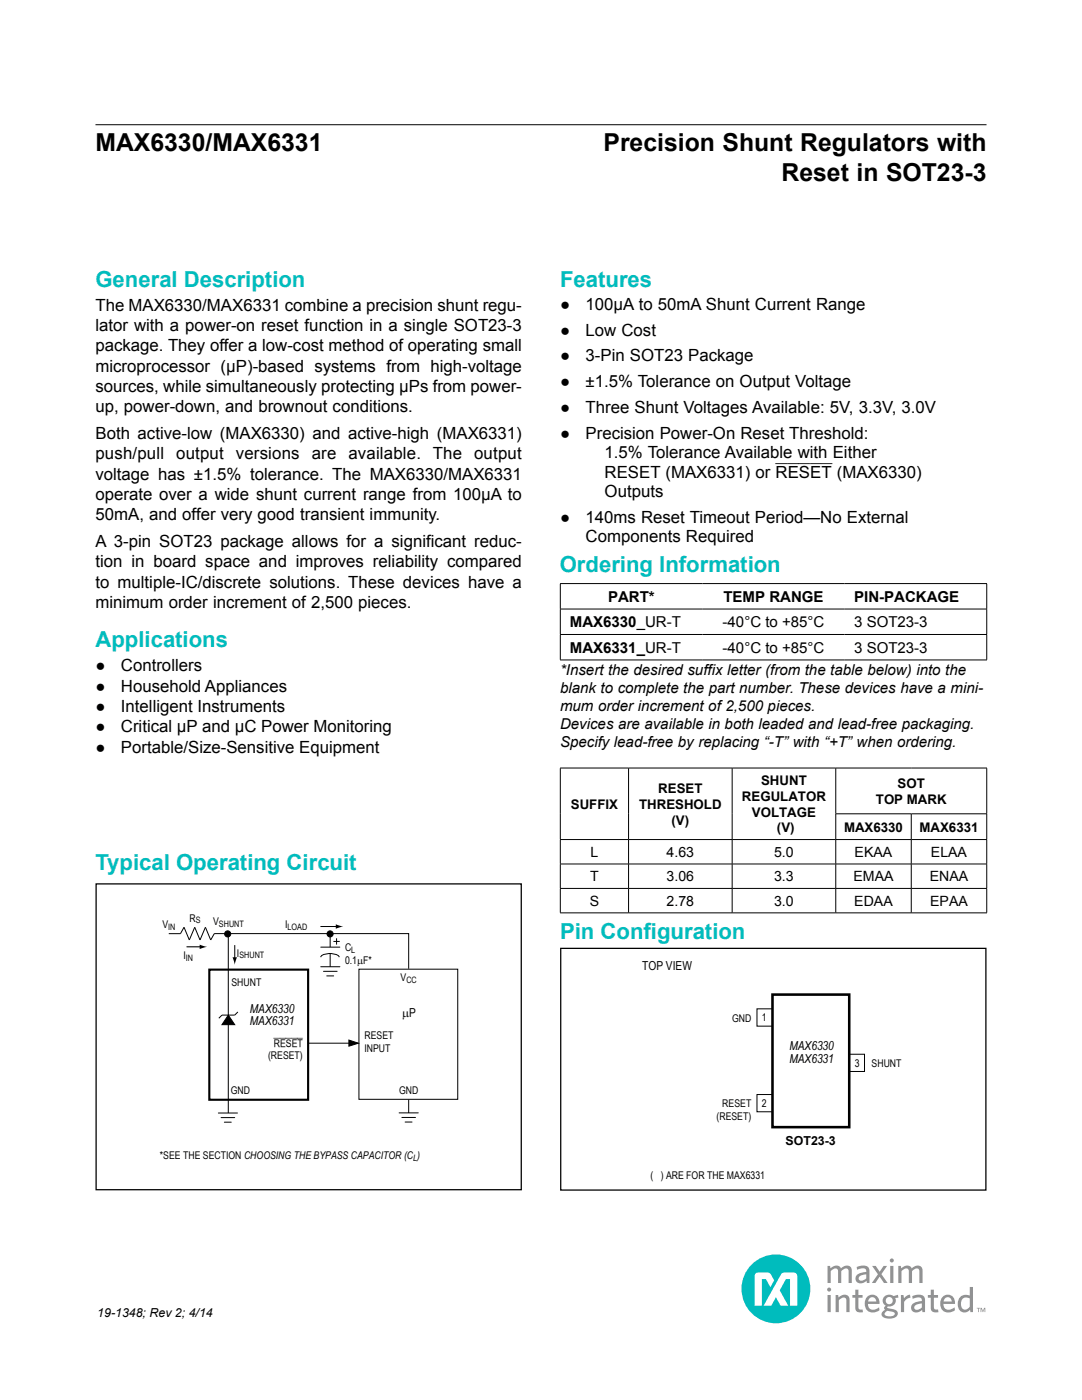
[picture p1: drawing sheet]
<svg xmlns="http://www.w3.org/2000/svg" width="216mm" height="279mm" viewBox="0 0 216 279" stroke-linecap="round" stroke-linejoin="round" font-family="sans-serif">
<defs><g id="words">
<g font-size="4.9">
<text x="19" y="30.2">MAX6330/MAX6331</text>
<text x="120.4" y="30.2">Precision Shunt Regulators with</text>
<text x="156" y="36.1">Reset in SOT23-3</text>
</g>
<g font-size="4.4" fill="#00bcbd">
<text x="19" y="57.2">General Description</text>
<text x="111.8" y="57.2">Features</text>
<text x="111.7" y="114.2">Ordering Information</text>
<text x="19" y="129.2">Applications</text>
<text x="19" y="173.7">Typical Operating Circuit</text>
<text x="111.8" y="187.5">Pin Conf</text>
<text x="128.4" y="187.5">iguration</text>
</g>
<g font-size="3.4">
<text x="19" y="62">The MAX6330/MAX6331 combine a precision shunt regu-</text>
<text x="111.8" y="61.8">●</text>
<text x="116.8" y="61.8">100µA to 50mA Shunt Current Range</text>
<text x="19" y="66.1">lator with a power-on reset function in a single SOT23-3</text>
<text x="19" y="70.1">package. They offer a low-cost method of operating small</text>
<text x="111.8" y="67">●</text>
<text x="116.8" y="67">Low Cost</text>
<text x="19" y="74.2">microprocessor (µP)-based systems from high-voltage</text>
<text x="111.8" y="72.1">●</text>
<text x="111.8" y="77.3">●</text>
<text x="116.8" y="72.1">3-Pin SOT23 Package</text>
<text x="116.8" y="77.3">±1.5% Tolerance on Output Voltage</text>
<text x="19" y="78.2">sources, while simultaneously protecting µPs from power-</text>
<text x="19" y="82.3">up, power-down, and brownout conditions.</text>
<text x="111.8" y="82.4">●</text>
<text x="116.8" y="82.4">Three Shunt Voltages Available: 5V, 3.3V, 3.0V</text>
<text x="19" y="87.6">Both active-low (MAX6330) and active-high (MAX6331)</text>
<text x="111.8" y="87.6">●</text>
<text x="116.8" y="87.6">Precision Power-On Reset Threshold:</text>
<text x="19" y="91.7">push/pull</text>
<text x="19" y="95.7">voltage has ±1.5% tolerance. The MAX6330/MAX6331</text>
<text x="35.2" y="91.7">output</text>
<text x="47.1" y="91.7">versions</text>
<text x="62.2" y="91.7">are</text>
<text x="69.5" y="91.7">available. The</text>
<text x="94.6" y="91.7">output</text>
<text x="120.7" y="91.5">1.5% Tolerance Available with Either</text>
<text x="120.7" y="95.3">RESET (MAX6331) or RESET (MAX6330)</text>
<text x="19" y="99.8">operate over a wide shunt current range from 100µA to</text>
<text x="120.7" y="99.2">Outputs</text>
<text x="19" y="103.8">50mA, and offer very good transient immunity.</text>
<text x="111.8" y="104.4">●</text>
<text x="116.8" y="104.4">140ms Reset Timeout Period—No External</text>
<text x="19" y="109.2">A 3-pin SOT23 package allows for a significant reduc-</text>
<text x="19" y="113.2">tion in board space and improves reliability compared</text>
<text x="116.8" y="108.3">Components Required</text>
<text x="19" y="117.3">to multiple-IC/discrete solutions. These devices have a</text>
<text x="19" y="121.3">minimum order increment of 2,500 pieces.</text>
<text x="19" y="134">●</text>
<text x="24.1" y="134">Controllers</text>
<text x="19" y="138">●</text>
<text x="19" y="142.1">●</text>
<text x="24.1" y="138">Household Appliances</text>
<text x="24.1" y="142.1">Intelligent Instruments</text>
<text x="19" y="146.2">●</text>
<text x="24.1" y="146.2">Critical µP and µC Power Monitoring</text>
<text x="19" y="150.2">●</text>
<text x="24.1" y="150.2">Portable/Size-Sensitive Equipment</text>
</g>
<g font-size="3">
<text x="113.7" y="125.2">MAX6330_UR-T</text>
<text x="121.3" y="120.1">PART*</text>
<text x="144.2" y="125.2">-40°C to +85°C</text>
<text x="144.4" y="120.1">TEMP RANGE</text>
<text x="170.4" y="120.1">PIN-PACKAGE</text>
<text x="170.4" y="125.2">3 SOT23-3</text>
<text x="113.7" y="130.3">MAX6331_UR-T</text>
<text x="144.2" y="130.3">-40°C to +85°C</text>
<text x="170.4" y="130.3">3 SOT23-3</text>
<text x="111.8" y="134.6">*Insert the desired suffix letter (from the table below) into the</text>
<text x="111.8" y="138.2">blank to complete the part number. These devices have a mini-</text>
<text x="111.8" y="141.8">mum order increment of 2,500 pieces.</text>
<text x="111.8" y="145.4">Devices are available in both leaded and lead-free packaging.</text>
<text x="111.8" y="149">Specify lead-free by replacing “-T” with “+T” when ordering.</text>
</g>
<g font-size="2.8">
<text x="117.8" y="171">L</text>
<text x="133" y="171">4.63</text>
<text x="154.5" y="171">5.0</text>
<text x="170.5" y="171">EKAA</text>
<text x="185.8" y="171">ELAA</text>
<text x="117.8" y="175.9">T</text>
<text x="133" y="175.9">3.06</text>
<text x="154.5" y="175.9">3.3</text>
<text x="170.3" y="175.9">EMAA</text>
<text x="185.5" y="175.9">ENAA</text>
<text x="117.7" y="180.8">S</text>
<text x="133" y="180.8">2.78</text>
<text x="154.5" y="180.8">3.0</text>
<text x="170.5" y="180.8">EDAA</text>
<text x="185.6" y="180.8">EPAA</text>
</g>
<g font-size="2.6">
<text x="113.9" y="161.4">SUFFIX</text>
<text x="127.5" y="161.4">THRESHOLD</text>
<text x="131.3" y="158.2">RESET</text>
<text x="148.1" y="159.8">REGULATOR</text>
<text x="151.9" y="156.6">SHUNT</text>
<text x="174.8" y="160.4">TOP MARK</text>
<text x="179.1" y="157.2">SOT</text>
<text x="134" y="164.6">(V)</text>
<text x="150" y="163">VOLTAGE</text>
<text x="155" y="166.1">(V)</text>
<text x="168.4" y="165.9">MAX6330</text>
<text x="183.5" y="165.9">MAX6331</text>
</g>
<g font-size="2.5">
<text x="128.2" y="193.7">TOP VIEW</text>
<text x="49.9" y="202.1">MAX6330</text>
<text x="80.2" y="203">µP</text>
<text x="49.9" y="204.6">MAX6331</text>
<text x="157.5" y="209.6">MAX6330</text>
<text x="157.5" y="212.1">MAX6331</text>
<text x="156.8" y="228.6">SOT23-3</text>
<text x="19.4" y="262.9">19-1348; Rev 2; 4/14</text>
</g>
<g font-size="2.1">
<text x="32.4" y="185.3">V</text>
<text x="37.8" y="183.9">R</text>
<text x="42.5" y="184.6">V</text>
<text x="56.9" y="185.3">I</text>
<text x="36.6" y="191.3">I</text>
<text x="47.3" y="190.9">I</text>
<text x="68.8" y="189.8">C</text>
<text x="46.2" y="196.7">SHUNT</text>
<text x="68.8" y="192.3">0.1µF*</text>
<text x="79.9" y="195.8">V</text>
<text x="146.1" y="203.9">GND</text>
<text x="152" y="203.8">1</text>
<text x="54.6" y="208.9">RESET</text>
<text x="72.7" y="207.4">RESET</text>
<text x="72.7" y="209.9">INPUT</text>
<text x="53.5" y="211.4">(RESET)</text>
<text x="170.6" y="213">3</text>
<text x="173.9" y="212.9">SHUNT</text>
<text x="46.1" y="218.3">GND</text>
<text x="79.6" y="218.2">GND</text>
<text x="144.1" y="221">RESET</text>
<text x="152" y="220.9">2</text>
<text x="143" y="223.5">(RESET)</text>
<text x="31.9" y="231.4">*SEE THE SECTION CHOOSING THE BYPASS CAPACITOR (C )</text>
<text x="129.8" y="235.2">( ) ARE FOR THE MAX6331</text>
</g>
<g font-size="1.8">
<text x="33.6" y="185.6">IN</text>
<text x="39" y="184.3">S</text>
<text x="43.7" y="185">SHUNT</text>
<text x="57.4" y="185.6">LOAD</text>
<text x="37.1" y="191.7">IN</text>
<text x="47.8" y="191.3">SHUNT</text>
<text x="70.1" y="190.2">L</text>
<text x="81.1" y="196.1">CC</text>
<text x="82.4" y="231.7">L</text>
</g>
</g></defs>
<g fill="none" stroke="#000" stroke-width=".2">
<path d="M111.8 116.5h85.1M111.8 116.5v5M196.9 116.5v5M111.8 121.5h85.1M111.8 126.6h85.1M111.8 131.7h85.1M111.8 121.6v5M111.8 126.7v5M196.9 121.6v5M196.9 126.7v5M111.8 153.3h85.1M111.8 153.3v14.2"/>
<path d="M125.4 153.3v14.2M146.1 153.3v14.2M166.8 153.3v9.1M196.9 153.3v9.1M111.8 167.6h85.1M111.8 172.4h85.1M111.8 177.3h85.1M111.8 167.6v4.8M111.8 172.5v4.8M111.8 177.3v4.8M125.4 167.6v4.8M125.4 172.5v4.8"/>
<path d="M125.4 177.3v4.8M146.1 167.6v4.8M146.1 172.5v4.8M146.1 177.3v4.8M166.7 162.4h30.2M166.8 162.5v5M166.8 167.6v4.8M166.8 172.5v4.8M166.8 177.3v4.8M181.8 162.5v5M181.8 167.6v4.8M181.8 172.5v4.8"/>
<path d="M181.8 177.3v4.8M196.9 162.5v5M196.9 167.6v4.8M196.9 172.5v4.8M196.9 177.3v4.8M111.8 182.2h85.1"/>
</g>
<path d="M151 218.4h3.1v3.5h-3.1z" fill="#fff"/>
<path d="M151 218.4h3.1v3.5h-3.1z" fill="none" stroke="#000" stroke-width=".2"/>
<path d="M169.4 210.4h3.1v3.4h-3.1z" fill="#fff"/>
<path d="M169.4 210.4h3.1v3.4h-3.1z" fill="none" stroke="#000" stroke-width=".2"/>
<path d="M151 201.3h3.1v3.5h-3.1z" fill="#fff"/>
<path d="M151 201.3h3.1v3.5h-3.1z" fill="none" stroke="#000" stroke-width=".2"/>
<path d="M154.1 198.5h15.4v26.4h-15.4z" fill="#fff"/>
<path d="M154.1 198.5h15.4v26.4h-15.4z" fill="none" stroke="#000" stroke-width=".51"/>
<path d="M19.2 176.4h84.8v61h-84.8zM111.9 189.3h84.8v48.2h-84.8z" fill="none" stroke="#000" stroke-width=".25"/>
<path d="M41.8 193.5h19.7v26h-19.7z" fill="none" stroke="#000" stroke-width=".42"/>
<g fill="none" stroke="#000" stroke-width=".2">
<path d="M33.7 186.3h2.3l.7-1.2 1.1 2.5 1.1-2.5 1 2.5 1.1-2.5 1 2.5 .7-1.3h38.8v7M37.2 189h2.9M64 184.9h3.3M64 192.9h3.8M64 189h3.8M64 191a1.91 1.91 0 0 1 1.9-.7h.2a1.77 1.77 0 0 1 1.6 .7M64.6 193.8h2.7M65.2 194.8h1.4M65.9 186.5v2.5M65.9 190.3v2.7M66.5 187.9h1.3M67.2 187.3v1.2"/>
<path d="M71.6 193.4h19.7v26h-19.7zM45.6 202.6l1.2 1.9h-2.5zM61.5 208.2h9.9M69.6 207.6l1.9 .6-1.9 .6zM81.5 219.5v2.6M43.6 222.1h3.8M44.1 223h2.7M44.8 224h1.3M79.6 222.1h3.9M80.2 223h2.7M80.8 223.9h1.4"/>
<circle cx="45.4" cy="186.4" r=".61"/>
<circle cx="65.9" cy="186.4" r=".61"/>
</g>
<g fill="#000">
<path d="M39.8 188.5l1.5 .5-1.5 .4zM46.4 191h.9l-.5 1.5zM67 184.5l1.5 .4-1.5 .5zM45.6 202.6l1.2 1.9h-2.5zM69.6 207.6l1.9 .6-1.9 .6z"/>
<circle cx="45.4" cy="186.4" r=".61"/>
<circle cx="65.9" cy="186.4" r=".61"/>
</g>
<path d="M46.8 188.6v2.7zM44.3 202.6h2.5zM44.3 202.6l-.6 .6zM47.5 202l-.7 .6zM45.6 186.3v35.8z" fill="#000" stroke="#000" stroke-width=".2"/>
<circle cx="154.8" cy="257.2" r="6.9" fill="#00bcbd"/>
<path d="M156 254.1l-3.6 6.5h1.5l.9-1.7 1 1.7h1.5l-1.7-3.1 1.2-2.2h.8v5.3h1.5v-5.9a.7 .7 0 0 0-.7-.7h-1.9zM150.8 254.2l-.2 .5v5.9h1.4v-5.3h.8l.9 1.6 .8-1.4-.7-1.2-.4-.3h-2.1z" fill="#fff"/>
<g fill="#909194">
<path d="M166.7 258.5h.5l.1 .4 .3-.2a1.12 1.12 0 0 1 1.2-.3 1.12 1.12 0 0 1 .7 1v2.5h-.6v-2.4a.59 .59 0 0 0-.4-.5 .59 .59 0 0 0-.6 .1l-.5 .4v2.4h-.7z"/>
<path d="M170.7 257.4h.6v1.1h.8v.5h-.8v2.1l.2 .2h.6l.1 .6h-.3a.95 .95 0 0 1-1.2-.9v-2h-.6v-.5h.6z"/>
<path d="M185.7 257.4h.6v1.1h.9v.5h-.9l.1 2.1 .1 .2h.7l.1 .6h-.4a.95 .95 0 0 1-1.2-.9v-2h-.6v-.5h.6z"/>
<path d="M179.8 258.5h.5l.1 .6a1.51 1.51 0 0 1 1.2-.7l.1 .6a1.56 1.56 0 0 0-1.3 .8v2.1h-.6z"/>
<path d="M165.1 252.6h.5l.1 .5a1.24 1.24 0 0 1 2.1 0l.2-.2a1.1 1.1 0 0 1 1.2-.3 1.1 1.1 0 0 1 .8 1v2.5h-.7v-2.7a.89 .89 0 0 0-1.4 .3v2.4h-.7v-2.7a.89 .89 0 0 0-1.4 .3v2.4h-.7z"/>
<path d="M179.2 252.6h.6v.5a1.24 1.24 0 0 1 2.1 0l.3-.2a1.1 1.1 0 0 1 1.1-.3 1.1 1.1 0 0 1 .8 1v2.5h-.7v-2.7a.89 .89 0 0 0-1.4 .3v2.4h-.7v-2.7a.89 .89 0 0 0-1.4 .3v2.4h-.7z"/>
<path d="M174 252.6h.7l.8 1.2 .8-1.2h.7l-1.1 1.7 1.2 1.8h-.7l-.9-1.3-.8 1.3h-.7l1.2-1.8z"/>
<path d="M165 257.4a.4 .4 0 0 1 .8 0 .4 .4 0 0 1-.8 0zM165.1 258.5h.7v3.4h-.7z"/>
<path d="M173 258.9a1.48 1.48 0 0 1 1.8-.3 1.48 1.48 0 0 1 .7 1.6h-2.3a1.13 1.13 0 0 0 .6 1.1 1.13 1.13 0 0 0 1.3-.2l.3-.2 .1 .6a1.76 1.76 0 0 1-2.2 .2 1.76 1.76 0 0 1-.7-2.1zM173.5 259.1l-.3 .6h1.7a.8 .8 0 0 0-.5-.7 .8 .8 0 0 0-.9 .1z"/>
<path d="M176.4 258.8a1.46 1.46 0 0 1 1.9-.1l.9-.3 .1 .6h-.7a1.2 1.2 0 0 1-.2 1.3 1.2 1.2 0 0 1-1.2 .4l-.1 .3 .9 .2a.98 .98 0 0 1 1.1 1.3 2.26 2.26 0 0 1-3.1 .1 .88 .88 0 0 1 .6-1.2l-.2-.4 .4-.4a1.14 1.14 0 0 1-.4-1.8zM176.8 261.8l-.3 .4a1.31 1.31 0 0 0 2.1 0 1.55 1.55 0 0 0-1.8-.4zM176.7 259.6a.75 .75 0 0 0 1.5 0 .75 .75 0 0 0-1.5 0z"/>
<path d="M182 258.7l1-.3a1.14 1.14 0 0 1 1.6 1.1v2.4h-.5l-.1-.5-.2 .2a1.09 1.09 0 0 1-1.5 .2 1.09 1.09 0 0 1-.3-1.5 3 3 0 0 1 1.9-.7 .65 .65 0 0 0-.2-.6 .65 .65 0 0 0-.7-.1l-.9 .3zM182.6 260.5a.51 .51 0 0 0-.1 .7 .51 .51 0 0 0 .7 .2l.7-.5v-.8z"/>
<path d="M188 258.9a1.48 1.48 0 0 1 1.8-.3 1.48 1.48 0 0 1 .8 1.6h-2.4a1.13 1.13 0 0 0 .7 1.1 1.13 1.13 0 0 0 1.3-.2l.3-.2 .1 .6a1.76 1.76 0 0 1-2.2 .2 1.76 1.76 0 0 1-.7-2.1zM188.6 259.1l-.3 .6h1.6a.8 .8 0 0 0-.4-.7 .8 .8 0 0 0-.9 .1z"/>
<path d="M193.5 256.8h.6v5.1h-.5v-.5a1.38 1.38 0 0 1-1.7 .4 1.38 1.38 0 0 1-.8-1.5 1.65 1.65 0 0 1 2.4-1.7zM192.1 259.2a1.58 1.58 0 0 0 .1 2.1 1.03 1.03 0 0 0 1.3-.5v-1.7l-.8-.2z"/>
<path d="M170.9 252.9l1-.3a1.14 1.14 0 0 1 1.6 1.1v2.4h-.5l-.1-.5-.2 .2a1.09 1.09 0 0 1-1.5 .2 1.09 1.09 0 0 1-.3-1.5 3 3 0 0 1 2-.7 .65 .65 0 0 0-.3-.6 .65 .65 0 0 0-.7-.1l-.9 .3zM171.5 254.7a.51 .51 0 0 0-.1 .7 .51 .51 0 0 0 .7 .2l.8-.5v-.8z"/>
<path d="M177.5 251.6a.45 .45 0 0 1 .9 0 .45 .45 0 0 1-.9 0zM177.6 252.6h.7v3.5h-.7z"/>
<path d="M194.9 261h.7v.1h-.3v.8h-.1v-.8h-.3zM195.7 261h.2l.2 .6 .3-.6h.2v.9h-.1v-.7l-.3 .7-.4-.7v.7h-.1z"/>
</g>
<path d="M19.1 24.9h177.7" fill="none" stroke="#000" stroke-width=".2"/>
<path d="M111.7 111h85v5.1h-85z" fill="#fff"/>
<use href="#words"/>
</svg>
